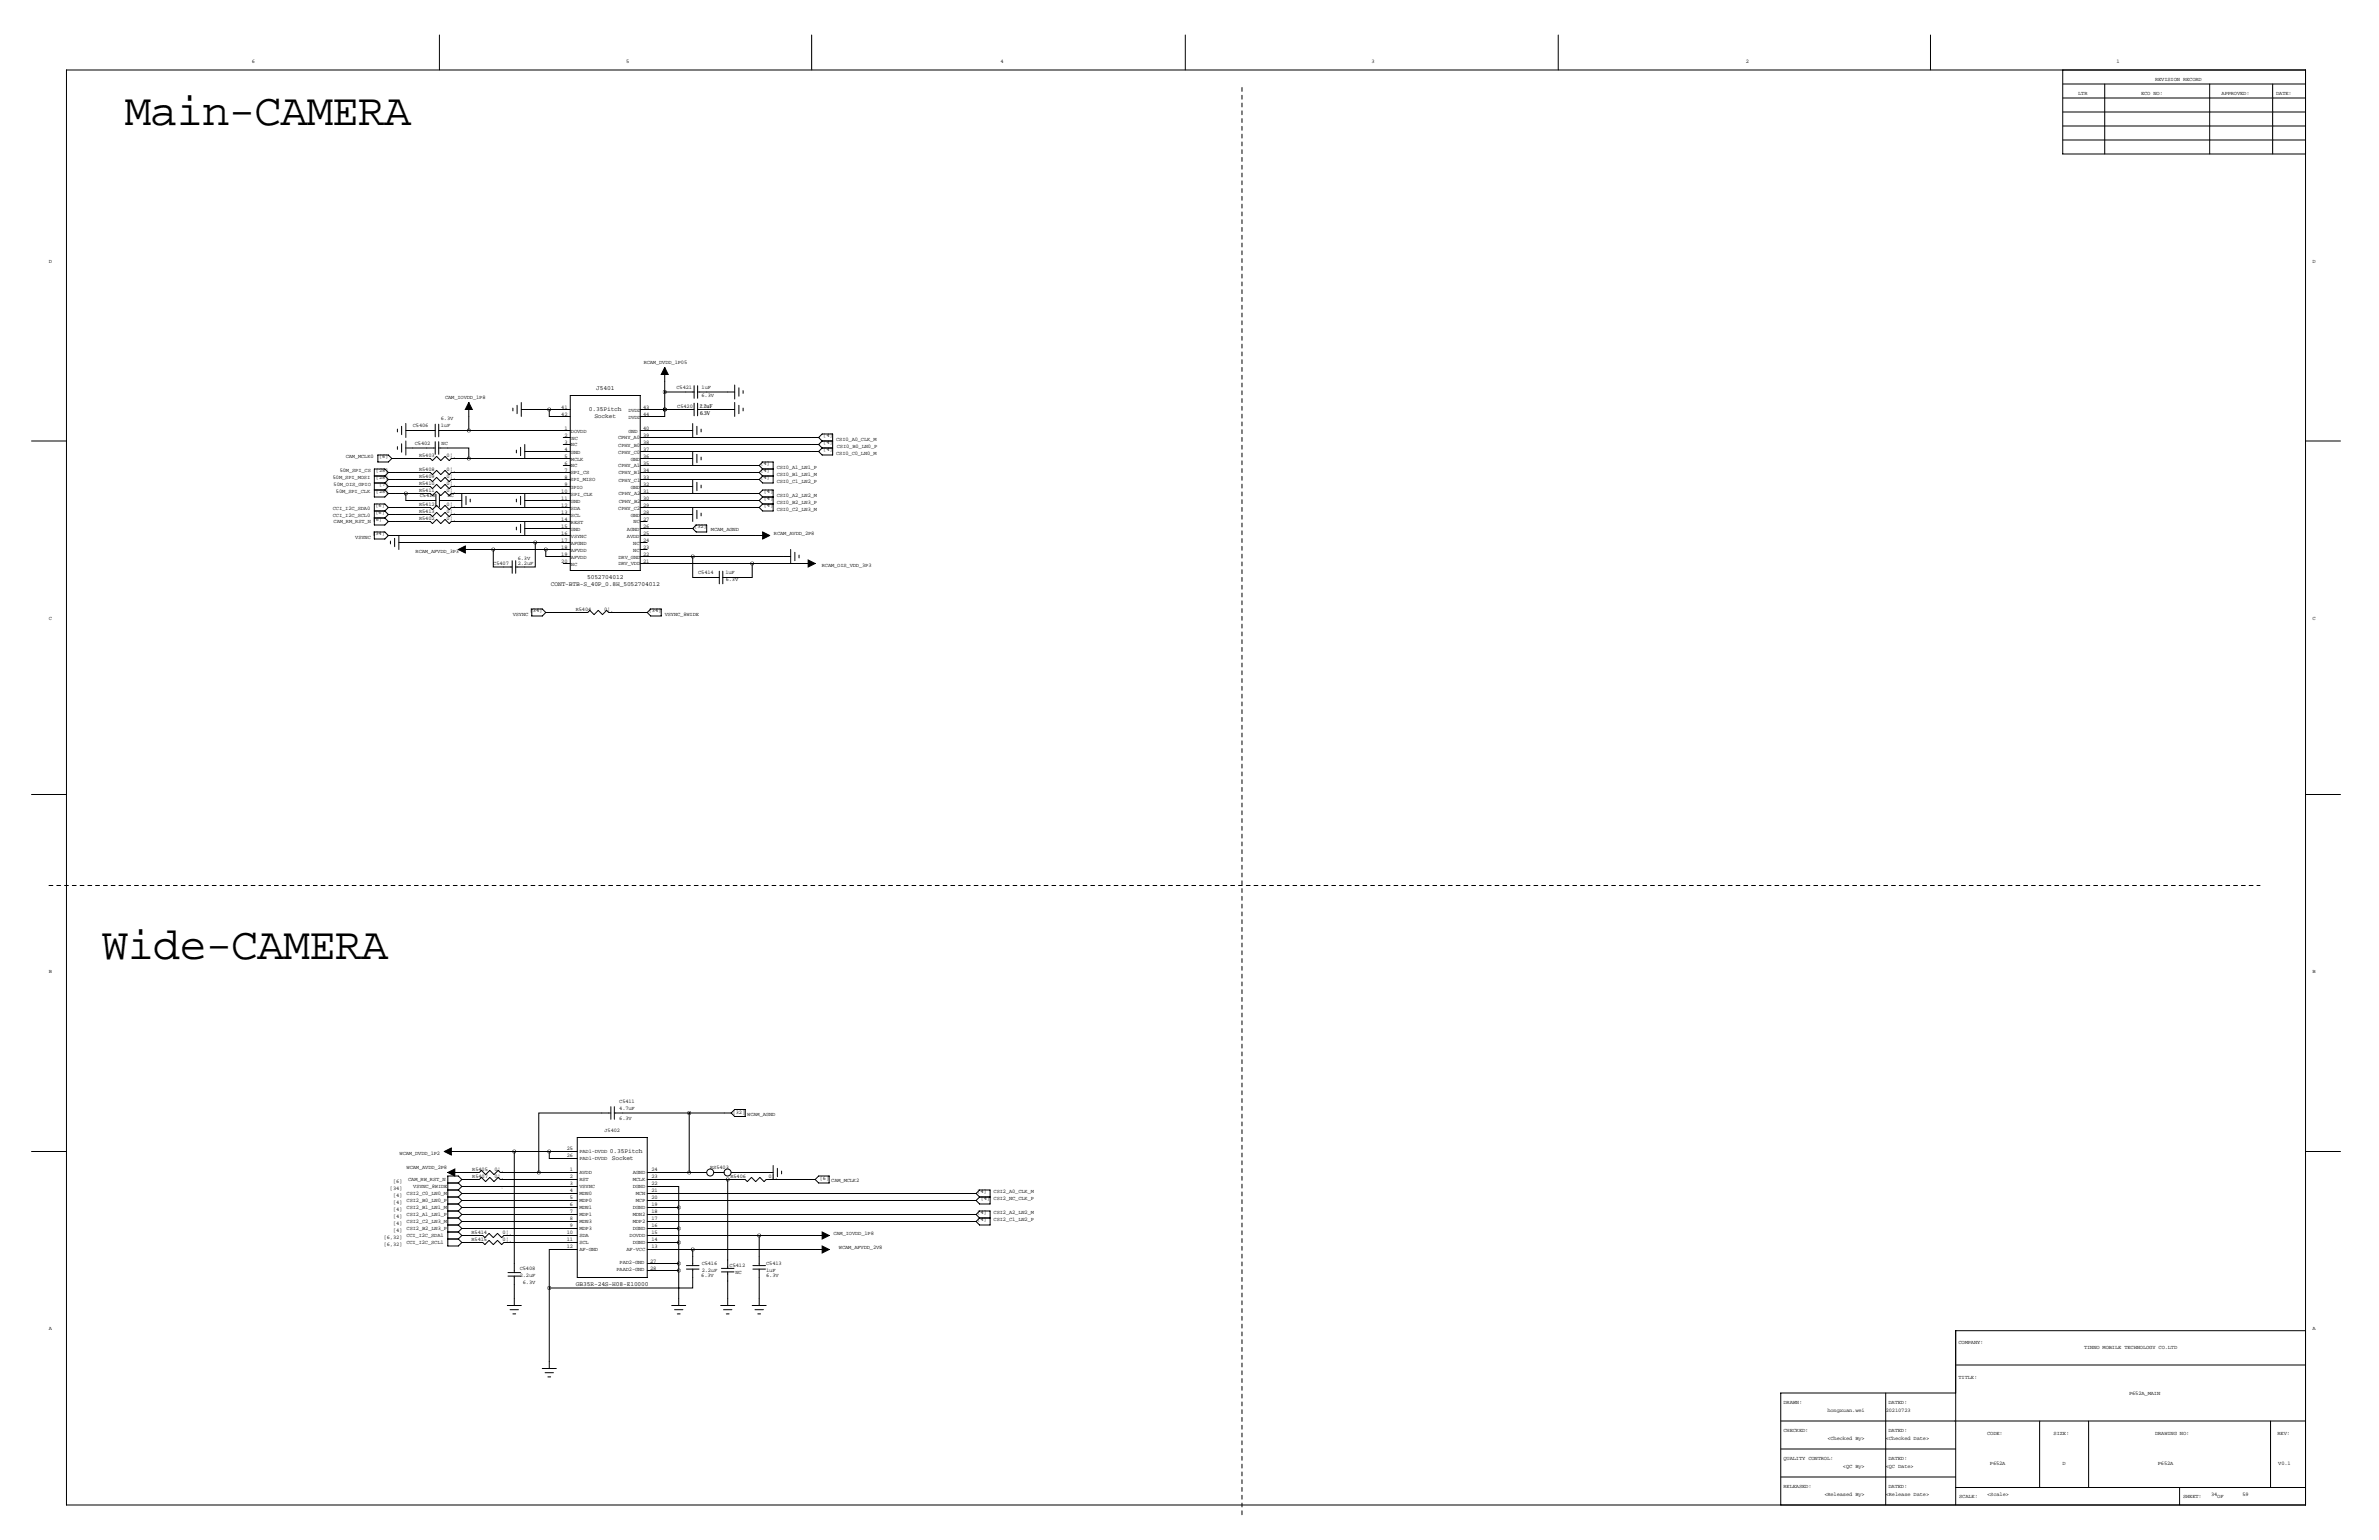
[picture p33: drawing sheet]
<svg xmlns="http://www.w3.org/2000/svg" width="864mm" height="559mm" viewBox="0 0 864 559" stroke-linecap="round" stroke-linejoin="round" font-family="sans-serif">
<defs><g id="words">
<g font-size="16.5">
<text x="45.2" y="45.5">Main-CAMERA</text>
<text x="36.8" y="348">Wide-CAMERA</text>
</g>
<g font-size="2.3">
<text x="216.4" y="141.6">J5401</text>
<text x="213.8" y="149.2">0.35Pitch</text>
<text x="215.8" y="151.8">Socket</text>
<text x="199.9" y="212.7">CONT-BTB-S_40P_0.8H_5052704012</text>
<text x="213.1" y="210.2">5052704012</text>
<text x="221.4" y="418.5">0.35Pitch</text>
<text x="222.1" y="421">Socket</text>
<text x="209.1" y="466.7">GB35R-24S-H08-E10000</text>
</g>
<g font-size="2">
<text x="91.4" y="22.9">6</text>
<text x="227.3" y="22.9">5</text>
<text x="363.2" y="22.9">4</text>
<text x="497.8" y="22.9">3</text>
<text x="633.7" y="22.9">2</text>
<text x="768.3" y="22.9">1</text>
<text x="782.3" y="29.2">REVISION RECORD</text>
<text x="754.4" y="34.3">LTR</text>
<text x="777.2" y="34.3">ECO NO:</text>
<text x="806.5" y="34.3">APPROVED:</text>
<text x="826.3" y="34.3">DATE:</text>
<text x="17.8" y="95.3">D</text>
<text x="839.5" y="95.3">D</text>
<text x="233.7" y="132.1">RCAM_DVDD_1P05</text>
<text x="245.6" y="141.3">C5421</text>
<text x="254.7" y="143.9">6.3V</text>
<text x="254.7" y="141.1">1uF</text>
<text x="161.6" y="144.8">CAM_IOVDD_1P8</text>
<text x="203.7" y="148.3">41</text>
<text x="228.1" y="149.6">DVDD</text>
<text x="233.4" y="148.3">43</text>
<text x="245.9" y="147.9">C5420</text>
<text x="254" y="148">2.2uF</text>
<text x="149.9" y="154.9">C5406</text>
<text x="160" y="152.4">6.3V</text>
<text x="160" y="154.9">1uF</text>
<text x="203.7" y="150.9">42</text>
<text x="204.9" y="156">1</text>
<text x="228.1" y="151.9">DVDD</text>
<text x="233.4" y="156">40</text>
<text x="233.4" y="150.9">44</text>
<text x="254.2" y="150.7">6.3V</text>
<text x="150.6" y="161.3">C5402</text>
<text x="160.3" y="161.3">NC</text>
<text x="204.9" y="158.5">2</text>
<text x="204.9" y="161">3</text>
<text x="207.3" y="157">DOVDD</text>
<text x="207.3" y="161.9">NC</text>
<text x="207.5" y="159.5">NC</text>
<text x="224.4" y="159.5">CPHY_A0</text>
<text x="228.1" y="157">GND</text>
<text x="233.4" y="161">38</text>
<text x="233.4" y="158.5">39</text>
<text x="298.9" y="161.1">[4]</text>
<text x="298.9" y="158.6">[4]</text>
<text x="303.5" y="160">CSI0_A0_CLK_M</text>
<text x="125.5" y="166.4">CAM_MCLK0</text>
<text x="137.6" y="166.2">[6]</text>
<text x="152.1" y="165.7">R5403</text>
<text x="162.1" y="165.7">0¦¸</text>
<text x="204.9" y="163.6">4</text>
<text x="204.9" y="166.1">5</text>
<text x="207.3" y="164.6">GND</text>
<text x="207.3" y="167.1">MCLK</text>
<text x="224.4" y="162.2">CPHY_B0</text>
<text x="224.4" y="164.6">CPHY_C0</text>
<text x="229" y="167.1">GND</text>
<text x="233.4" y="166.1">36</text>
<text x="233.4" y="163.6">37</text>
<text x="298.9" y="163.7">[4]</text>
<text x="303.5" y="164.9">CSI0_C0_LN0_M</text>
<text x="303.8" y="162.4">CSI0_B0_LN0_P</text>
<text x="120.8" y="174">50M_SPI_MOSI</text>
<text x="123.3" y="171.4">50M_SPI_CS</text>
<text x="136.5" y="171.3">[28]</text>
<text x="136.5" y="173.8">[28]</text>
<text x="152.1" y="170.7">R5408</text>
<text x="152.1" y="173.3">R5409</text>
<text x="162.1" y="170.7">0¦¸</text>
<text x="162.1" y="173.3">0¦¸</text>
<text x="204.9" y="168.7">6</text>
<text x="204.9" y="171.2">7</text>
<text x="204.9" y="173.7">8</text>
<text x="207.2" y="172.2">SPI_CS</text>
<text x="207.3" y="169.4">NC</text>
<text x="224.4" y="169.6">CPHY_A1</text>
<text x="224.5" y="172">CPHY_B1</text>
<text x="233.4" y="173.7">33</text>
<text x="233.4" y="171.2">34</text>
<text x="233.4" y="168.7">35</text>
<text x="276" y="168.7">[4]</text>
<text x="276" y="171.3">[4]</text>
<text x="276" y="173.8">[4]</text>
<text x="281.9" y="170.2">CSI0_A1_LN1_P</text>
<text x="281.9" y="172.7">CSI0_B1_LN1_M</text>
<text x="121.1" y="176.5">50M_OIS_GPIO</text>
<text x="122" y="179.1">50M_SPI_CLK</text>
<text x="136.5" y="178.9">[28]</text>
<text x="137.6" y="176.4">[7]</text>
<text x="152.1" y="175.8">R5410</text>
<text x="152.1" y="178.4">R5411</text>
<text x="162.1" y="175.8">0¦¸</text>
<text x="162.1" y="178.4">0¦¸</text>
<text x="203.7" y="178.8">10</text>
<text x="204.9" y="176.3">9</text>
<text x="207" y="174.5">SPI_MISO</text>
<text x="207" y="177.3">GPIO</text>
<text x="207.3" y="179.8">SPI_CLK</text>
<text x="224.5" y="174.8">CPHY_C1</text>
<text x="224.5" y="179.7">CPHY_A2</text>
<text x="229" y="177.3">GND</text>
<text x="233.4" y="178.8">31</text>
<text x="233.4" y="176.3">32</text>
<text x="277.3" y="178.9">[4]</text>
<text x="281.9" y="175.3">CSI0_C1_LN2_P</text>
<text x="120.8" y="185.2">CCI_I2C_SDA0</text>
<text x="136.3" y="184">[6]</text>
<text x="152.1" y="183.4">R5412</text>
<text x="152.1" y="186">R5413</text>
<text x="152.4" y="180.2">C5418</text>
<text x="162.1" y="183.4">0¦¸</text>
<text x="162.1" y="186">0¦¸</text>
<text x="162.6" y="180.2">NC</text>
<text x="203.7" y="181.4">11</text>
<text x="203.7" y="183.9">12</text>
<text x="207.3" y="184.9">SDA</text>
<text x="207.3" y="182.4">GND</text>
<text x="224.4" y="184.9">CPHY_C2</text>
<text x="224.6" y="182.4">CPHY_B2</text>
<text x="233.4" y="183.9">29</text>
<text x="233.4" y="181.4">30</text>
<text x="277.3" y="181.4">[4]</text>
<text x="277.3" y="184">[4]</text>
<text x="281.9" y="182.9">CSI0_B2_LN3_P</text>
<text x="281.9" y="185.4">CSI0_C2_LN3_M</text>
<text x="281.9" y="180.3">CSI0_A2_LN2_M</text>
<text x="120.8" y="187.7">CCI_I2C_SCL0</text>
<text x="121.1" y="189.8">CAM_RM_RST_N</text>
<text x="135.3" y="189.1">[6]</text>
<text x="136.3" y="186.5">[6]</text>
<text x="152.1" y="188.5">R5402</text>
<text x="162.1" y="188.5">0¦¸</text>
<text x="203.7" y="186.4">13</text>
<text x="203.7" y="189">14</text>
<text x="203.7" y="191.5">15</text>
<text x="207.3" y="187.7">SCL</text>
<text x="207.3" y="190">REST</text>
<text x="229" y="187.5">GND</text>
<text x="230" y="189.9">NC</text>
<text x="233.4" y="191.5">26</text>
<text x="233.4" y="189">27</text>
<text x="233.4" y="186.4">28</text>
<text x="252" y="191.6">[32]</text>
<text x="129" y="195.6">VSYNC</text>
<text x="135.2" y="194.1">[34]</text>
<text x="203.7" y="194.1">16</text>
<text x="203.7" y="196.6">17</text>
<text x="207.3" y="195.1">VSYNC</text>
<text x="207.3" y="192.5">GND</text>
<text x="207.3" y="197.6">AFGND</text>
<text x="227.6" y="192.5">AGND</text>
<text x="227.6" y="195.1">AVDD</text>
<text x="229.9" y="197.6">NC</text>
<text x="233.4" y="196.6">24</text>
<text x="233.4" y="194.1">25</text>
<text x="258.1" y="192.5">MCAM_AGND</text>
<text x="281" y="194.1">RCAM_AVDD_2P8</text>
<text x="150.9" y="200.7">RCAM_AFVDD_3P3</text>
<text x="188" y="203.2">6.3V</text>
<text x="203.7" y="199.1">18</text>
<text x="203.7" y="201.7">19</text>
<text x="207.3" y="200.2">AFVDD</text>
<text x="207.3" y="202.7">AFVDD</text>
<text x="224.5" y="202.7">DRV_GND</text>
<text x="229.9" y="200.2">NC</text>
<text x="233.4" y="201.7">22</text>
<text x="233.4" y="199.1">23</text>
<text x="179.1" y="205">C5407</text>
<text x="188" y="205">2.2uF</text>
<text x="203.7" y="204.2">20</text>
<text x="207.3" y="205.2">NC</text>
<text x="224.5" y="205.1">DRV_VDD</text>
<text x="233.4" y="204.2">21</text>
<text x="253.4" y="208.1">C5414</text>
<text x="263.3" y="208.1">1uF</text>
<text x="298.3" y="205.7">RCAM_OIS_VDD_3P3</text>
<text x="263.5" y="210.7">6.3V</text>
<text x="209" y="221.5">R5404</text>
<text x="219.3" y="221.5">0¦¸</text>
<text x="17.8" y="224.8">C</text>
<text x="186.1" y="223.5">VSYNC</text>
<text x="192.3" y="222.1">[34]</text>
<text x="235.5" y="222.1">[34]</text>
<text x="241.3" y="223.5">VSYNC_8WIDE</text>
<text x="839.5" y="224.8">C</text>
<text x="17.8" y="353.1">B</text>
<text x="839.5" y="353.1">B</text>
<text x="224.8" y="400">C5411</text>
<text x="224.8" y="402.6">4.7uF</text>
<text x="224.8" y="406.4">6.3V</text>
<text x="266" y="404.2">[32]</text>
<text x="271.3" y="404.9">WCAM_AGND</text>
<text x="219.4" y="410.8">J5402</text>
<text x="145.1" y="418.9">WCAM_DVDD_1P2</text>
<text x="205.8" y="419.9">26</text>
<text x="205.8" y="417.3">25</text>
<text x="210.3" y="418.4">PAD1-DVDD</text>
<text x="147.6" y="424.2">WCAM_AVDD_2P8</text>
<text x="171.4" y="424.7">R5405</text>
<text x="179.5" y="424.7">0¦¸</text>
<text x="206.9" y="424.9">1</text>
<text x="210.3" y="420.9">PAD1-DVDD</text>
<text x="236.5" y="424.9">24</text>
<text x="257.8" y="424">RS5403</text>
<text x="141.5" y="431.6">[34]</text>
<text x="142.7" y="429.1">[6]</text>
<text x="148.2" y="428.5">CAM_RW_RST_N</text>
<text x="150" y="431.1">VSYNC_8WIDE</text>
<text x="171.4" y="427.3">R5407</text>
<text x="179.5" y="427.3">0¦¸</text>
<text x="206.9" y="430">3</text>
<text x="206.9" y="427.5">2</text>
<text x="210.3" y="431.1">VSYNC</text>
<text x="210.3" y="426">AVDD</text>
<text x="210.3" y="428.5">RST</text>
<text x="229.7" y="428.5">MCLK</text>
<text x="229.7" y="431.1">DGND</text>
<text x="229.7" y="426">AGND</text>
<text x="236.5" y="427.5">23</text>
<text x="236.5" y="430">22</text>
<text x="265.2" y="427.3">R5406</text>
<text x="279" y="427.3">0¦¸</text>
<text x="297.6" y="428.3">[6]</text>
<text x="301.8" y="429">CAM_MCLK2</text>
<text x="142.7" y="436.7">[4]</text>
<text x="142.7" y="434.2">[4]</text>
<text x="147.6" y="436.2">CSI2_B0_LN0_P</text>
<text x="147.6" y="433.6">CSI2_C0_LN0_M</text>
<text x="206.9" y="435.1">5</text>
<text x="206.9" y="432.6">4</text>
<text x="206.9" y="437.6">6</text>
<text x="210.3" y="436.2">MDP0</text>
<text x="210.3" y="433.6">MDN0</text>
<text x="230.8" y="433.6">MCN</text>
<text x="230.8" y="436.2">MCP</text>
<text x="236.5" y="432.6">21</text>
<text x="236.5" y="437.6">19</text>
<text x="236.5" y="435.1">20</text>
<text x="354.8" y="432.9">[4]</text>
<text x="356" y="435.4">[4]</text>
<text x="360.7" y="432.9">CSI2_A0_CLK_M</text>
<text x="360.7" y="435.4">CSI2_NC_CLK_P</text>
<text x="142.7" y="441.8">[4]</text>
<text x="142.7" y="439.3">[4]</text>
<text x="147.6" y="441.2">CSI2_A1_LN1_P</text>
<text x="147.6" y="438.7">CSI2_B1_LN1_M</text>
<text x="147.6" y="443.8">CSI2_C2_LN3_M</text>
<text x="206.9" y="440.2">7</text>
<text x="206.9" y="442.7">8</text>
<text x="210.3" y="441.2">MDP1</text>
<text x="210.3" y="438.7">MDN1</text>
<text x="210.3" y="443.8">MDN3</text>
<text x="229.7" y="438.7">DGND</text>
<text x="229.7" y="443.8">MDP2</text>
<text x="229.7" y="441.2">MDN2</text>
<text x="236.5" y="442.7">17</text>
<text x="236.5" y="440.2">18</text>
<text x="354.8" y="443.1">[4]</text>
<text x="354.8" y="440.5">[4]</text>
<text x="360.7" y="440.5">CSI2_A2_LN2_M</text>
<text x="360.7" y="443.1">CSI2_C1_LN2_P</text>
<text x="139.3" y="449.4">[6,32]</text>
<text x="142.7" y="446.9">[4]</text>
<text x="142.7" y="444.3">[4]</text>
<text x="147.5" y="448.9">CCI_I2C_SDA1</text>
<text x="147.6" y="446.3">CSI2_B2_LN3_P</text>
<text x="171.2" y="447.6">R5414</text>
<text x="182.5" y="447.6">0¦¸</text>
<text x="205.8" y="447.8">10</text>
<text x="206.9" y="445.3">9</text>
<text x="210.3" y="446.3">MDP3</text>
<text x="210.3" y="448.9">SDA</text>
<text x="228.6" y="448.9">DOVDD</text>
<text x="229.7" y="446.3">DGND</text>
<text x="236.5" y="447.8">15</text>
<text x="236.5" y="445.3">16</text>
<text x="302.6" y="448.1">CAM_IOVDD_1P8</text>
<text x="139.3" y="452">[6,32]</text>
<text x="147.5" y="451.4">CCI_I2C_SCL1</text>
<text x="171.2" y="450.1">R5415</text>
<text x="182.5" y="450.1">0¦¸</text>
<text x="205.8" y="450.3">11</text>
<text x="205.8" y="452.9">12</text>
<text x="210.3" y="451.4">SCL</text>
<text x="210.3" y="453.9">AF-GND</text>
<text x="227.4" y="453.9">AF-VCC</text>
<text x="229.7" y="451.4">DGND</text>
<text x="236.5" y="452.9">13</text>
<text x="236.5" y="450.3">14</text>
<text x="304.5" y="453.4">WCAM_AFVDD_2V8</text>
<text x="188.7" y="460.8">C5408</text>
<text x="223.8" y="461.3">PAAD2-GND</text>
<text x="224.9" y="458.8">PAD2-GND</text>
<text x="236" y="458.2">27</text>
<text x="236" y="460.8">28</text>
<text x="254.7" y="459">C5416</text>
<text x="254.7" y="461.6">2.2uF</text>
<text x="264.9" y="459.7">C5412</text>
<text x="278.1" y="461.6">1uF</text>
<text x="278.1" y="459">C5413</text>
<text x="188.7" y="463.4">2.2uF</text>
<text x="189.8" y="465.9">6.3V</text>
<text x="254.6" y="463.4">6.3V</text>
<text x="267" y="462.3">NC</text>
<text x="278.1" y="463.4">6.3V</text>
<text x="17.8" y="482.6">A</text>
<text x="839.5" y="482.6">A</text>
<text x="710.9" y="487.7">COMPANY:</text>
<text x="756.5" y="489.5">TINNO MOBILE TECHNOLOGY CO.LTD</text>
<text x="710.9" y="500.4">TITLE:</text>
<text x="647.4" y="509.3">DRAWN:</text>
<text x="685.5" y="509.3">DATED:</text>
<text x="772.9" y="506">P652A_MAIN</text>
<text x="663.4" y="512.4">hongxuan.wei</text>
<text x="684.5" y="512.4">20210723</text>
<text x="647.4" y="519.4">CHECKED:</text>
<text x="685.5" y="519.4">DATED:</text>
<text x="721.4" y="520.7">CODE:</text>
<text x="745.5" y="520.7">SIZE:</text>
<text x="782.3" y="520.7">DRAWING NO:</text>
<text x="826.8" y="520.7">REV:</text>
<text x="663.4" y="522.5">&lt;Checked By&gt;</text>
<text x="684.5" y="522.5">&lt;Checked Date&gt;</text>
<text x="647.4" y="529.6">QUALITY CONTROL:</text>
<text x="669" y="532.7">&lt;QC By&gt;</text>
<text x="684.5" y="532.7">&lt;QC Date&gt;</text>
<text x="685.5" y="529.6">DATED:</text>
<text x="722.4" y="531.4">P652A</text>
<text x="748.7" y="531.4">D</text>
<text x="783.3" y="531.4">P652A</text>
<text x="827.1" y="531.4">V0.1</text>
<text x="647.4" y="539.8">RELEASED:</text>
<text x="685.5" y="539.8">DATED:</text>
<text x="662.3" y="542.8">&lt;Released By&gt;</text>
<text x="684.5" y="542.8">&lt;Release Date&gt;</text>
<text x="711.2" y="543.6">SCALE:</text>
<text x="721.4" y="542.8">&lt;Scale&gt;</text>
<text x="792.5" y="543.6">SHEET:</text>
<text x="802.6" y="542.8">34</text>
<text x="804.9" y="543.6">OF</text>
<text x="814.1" y="542.8">59</text>
</g>
<text font-size=".4" x="182.4" y="431.5" transform="rotate(-90 182.4 431.5)">R0201</text>
</g></defs>
<g fill="none" stroke="#000" stroke-width=".36">
<path d="M159.5 12.7v12.7M294.6 12.7v12.7M430.3 12.7v12.7M565.7 12.7v12.7M700.8 12.7v12.7M24.1 25.4h812.8v520.7h-812.8zM748.8 25.4v30.5h88.1M748.8 35.6h88.1M748.8 30.5h88.1M764 30.5v25.4M802.1 30.5v25.4M825 30.5v25.4"/>
<path d="M748.8 50.8h88.1M748.8 45.7h88.1M748.8 40.6h88.1M241.3 133.4v15.2M252 140v4.5M253.2 140v4.5M266.7 139.7v5.1M144.3 155.7v1M145.8 154.7v3M147.3 156.2h10.7M147.3 153.7v5.1M158 153.9v4.6"/>
<path d="M159.3 153.9v4.6M159.3 156.2h47.7M170.2 146.1v10.1M186.2 148.1v1M187.7 147.1v3M189.2 148.6h17.8M189.2 146.1v5M199.4 148.6v2.5h7.6M204.5 158.8h2.5M207 143.5h25.4v63.5h-25.4zM232.4 156.2h19.1M232.4 158.8h64.8"/>
<path d="M232.4 148.6h19.6M241.3 148.6v2.5h-8.9M241.3 148.6h.1M251.5 153.7v5.1M252 142.2h-10.7M252 146.3v4.6M253 154.7v3M253.2 148.6h13.5M253.2 142.2h13.5M253.2 146.3v4.6M254.5 155.7v1M266.7 146.1v5"/>
<path d="M268.2 140.7v3.1M268.2 147.1v3M269.7 141.7v1M269.7 148.1v1M297.2 158.8l1.3-1.3h3.8v7.6h-3.8l-1.3-1.3M297.2 158.8l1.3 1.2M11.4 160h12.7M135.9 172.7h3.8M135.9 175.3h3.8M135.9 177.8h3.8M137.2 165.1h3.8l1.2 1.3-1.2 1.2h-3.8zM139.7 172.7l1.3 1.3"/>
<path d="M139.7 175.3l1.3 1.2M139.7 177.8l1.3 1.3M141 171.4h15.2l.8 .8 1.5-1.5 1.5 1.5 1.5-1.5 1.6 1.5 .7-.7 43.2-.1M141 174h15.2l.8 .8 1.5-1.6 1.5 1.6 1.5-1.6 1.6 1.6 .7-.8h43.2M141 176.5h15.2l.8 .8 1.5-1.5 1.5 1.5 1.5-1.5 1.6 1.5 .7-.8h43.2M141 179.1h15.2l.8 .7 1.5-1.5 1.5 1.5 1.5-1.5 1.6 1.5 .7-.7h43.2M141 171.4l-1.3-1.2h-3.8v10.1h3.8l1.3-1.2M141 171.4l-1.3 1.3M141 174l-1.3 1.3M141 176.5l-1.3 1.3M142.2 166.4h14l.8 .7 1.5-1.5 1.5 1.5 1.5-1.5 1.6 1.5 .7-.7h43.2M144.3 162.1v1"/>
<path d="M145.8 161v3.1M147.3 162.6h10.7M147.3 179.1v2.5h10.9M147.3 160v5.1M158 160.3v4.5M158.2 179.3v4.6M159.3 160.3v4.5M159.3 162.6h10.9v3.8M159.5 179.3v4.6M167.6 179.1v5M187.5 163.3v1M189 162.3v3.1"/>
<path d="M190.5 161.3v5.1M190.5 179.1v5M190.5 163.8h16.5M204.5 161.3h2.5M204.5 168.9h2.5M232.4 161.3h64.8M232.4 163.8h64.8M232.4 166.4h19.1M232.4 168.9h43.2M232.4 171.4h43.2M232.4 174h43.2M232.4 176.5h19.1"/>
<path d="M232.4 179.1h43.2M251.5 163.8v5.1M251.5 174v5.1M253 164.8v3.1M253 175v3.1M254.5 165.9v1M254.5 176v1M275.6 168.9l1.3-1.3h3.8v7.7h-3.8l-1.3-1.3M275.6 179.1l1.3-1.3h3.8v7.6h-3.8l-1.3-1.3M275.6 168.9l1.3 1.3M275.6 171.4l1.3 1.3M275.6 179.1l1.3 1.2"/>
<path d="M276.9 172.7h3.8M276.9 170.2h3.8M276.9 170.2l-1.3 1.2M276.9 172.7l-1.3 1.3M297.2 161.3l1.3 1.3M298.5 160h3.8M298.5 162.6h3.8M298.5 160l-1.3 1.3M298.5 162.6l-1.3 1.2M836.9 160h12.7M135.9 193h3.8l1.3 1.3-1.3 1.3h-3.8zM135.9 188h3.8"/>
<path d="M135.9 185.4h3.8M139.7 185.4l1.3 1.3M139.7 188l1.3 1.2M141 184.1h15.2l.8 .8 1.5-1.5 1.5 1.5 1.5-1.5 1.6 1.5 .7-.7 43.2-.1M141 186.7h15.2l.8 .8 1.5-1.6 1.5 1.6 1.5-1.6 1.6 1.6 .7-.8h43.2M141 189.2h15.2l.8 .8 1.5-1.5 1.5 1.5 1.5-1.5 1.6 1.5 .7-.8h43.2M141 194.3h66M141 184.1l-1.3-1.2h-3.8v7.6h3.8l1.3-1.3M141 186.7l-1.3 1.3M141 184.1l-1.3 1.3M141.7 196.3v1.1M143.3 195.3v3.1"/>
<path d="M144.8 194.3v5.1M144.8 196.8h62.2M159.5 181.6h8.1M166.4 199.4h40.6M169.2 180.1v3M170.7 181.1v1M179.1 199.4v6.3h6.8M187.5 181.1v1M187.5 191.3v1M189 180.1v3M189 190.2v3.1M190.5 189.2v5.1"/>
<path d="M190.5 181.6h16.5M190.5 191.8h16.5M194.3 196.8v8.9h-7.1M198.1 199.4v2.5h8.9M232.4 181.6h43.2M232.4 184.1h43.2M232.4 186.7h19.1M232.4 189.2h2.5M232.4 191.8h19.1M232.4 194.3h47M232.4 196.8h2.5M232.4 199.4h2.5"/>
<path d="M251.5 191.8l1.2-1.3h3.8v2.5h-3.8zM251.5 184.2v5M253 185.2v3M254.5 186.2v1M275.6 181.6l1.3 1.3M276.9 180.3l-1.3 1.3M276.9 180.3h3.8M276.9 182.9h3.8M276.9 182.9l-1.3 1.2M287 199.4v5.1M185.9 203.5v4.5M187.2 203.5v4.5"/>
<path d="M204.5 204.5h2.5M232.4 201.9h54.6M232.4 204.5h63.5M251.5 201.9v7.6l9.6 .1M261.1 207.3v4.5M262.4 207.3v4.5M273.1 204.5v5l-10.7 .1M288.5 200.4v3.1M290.1 201.4v1M193 221h3.8l1.3 1.2-1.3 1.3h-3.8zM198.1 222.2l15.3 .1 .7-.8 1.5 1.5 1.6-1.5 1.5 1.5 1.5-1.5 .8 .7h13.9M234.9 222.2l1.3-1.2h3.8v2.5h-3.8z"/>
<path d="M11.4 288.3h12.7M836.9 288.3h12.7M11.4 417.8h12.7M161.3 417.8h48.2M186.7 417.8v44M199.4 417.8v2.6h10.1M209.5 412.7h25.4v50.8h-25.4zM221.7 401.6v4.5M221.7 403.9h-26.1v21.5M223 401.6v4.5M223 403.9h42.4M250.2 403.9v21.5"/>
<path d="M265.4 403.9l1.3-1.3h3.8v2.5h-3.8zM836.9 417.8h12.7M162.6 429.3h3.8M162.6 431.8h3.8M162.6 434.3h3.8M162.6 436.9h3.8M162.6 439.4h3.8M162.6 425.4h11.4l.8-.7 1.5 1.5 1.5-1.5 1.5 1.5 1.5-1.5 .8 .7h27.9M166.4 439.4l1.2 1.3M166.4 429.3l1.2 1.2M166.4 434.3l1.2 1.3M166.4 431.8l1.2 1.3"/>
<path d="M166.4 436.9l1.2 1.2M167.6 428h6.4l.8-.8 1.5 1.6 1.5-1.6 1.5 1.6 1.5-1.6 .8 .8h27.9M167.6 433.1h41.9M167.6 438.1h41.9M167.6 435.6h41.9M167.6 430.5h41.9M167.6 428l-1.2 1.3M167.6 428l-1.2-1.3h-3.8v25.4h3.8l1.2-1.3M167.6 430.5l-1.2 1.3M167.6 435.6l-1.2 1.3M167.6 433.1l-1.2 1.2M167.6 438.1l-1.2 1.3"/>
<path d="M235 430.5h11.4v7.6M235 428h35.5l.8 .8 1.5-1.6 1.5 1.6 1.5-1.6 1.6 1.6 .7-.8h17.8M235 433.1h119.3M235 435.6h119.3M235 425.4h21.5M246.4 438.1h-11.4M246.4 438.1v35.6M259.1 425.4h3.8M264.2 428v32.2M265.4 425.4h15.3M280.7 422.9v5.1M282.2 423.9v3.1"/>
<path d="M283.7 424.9v1.1M295.9 428l1.3-1.3h3.8v2.6h-3.8zM354.3 433.1l1.3-1.3h3.8v5.1h-3.8l-1.3-1.3M354.3 433.1l1.3 1.2M355.6 434.3l-1.3 1.3M355.6 434.3h3.8M162.6 442h3.8M162.6 444.5h3.8M162.6 447h3.8M162.6 449.6h3.8M166.4 442l1.2 1.2M166.4 444.5l1.2 1.3"/>
<path d="M166.4 447l1.2 1.3M166.4 449.6l1.2 1.2M167.6 443.2h41.9M167.6 448.3h7.7l.7 .8 1.5-1.6 1.6 1.6 1.5-1.6 1.5 1.6 .8-.8h26.6M167.6 450.8h7.7l.7 .8 1.5-1.5 1.6 1.5 1.5-1.5 1.5 1.5 .8-.7 26.6-.1M167.6 445.8h41.9M167.6 440.7h41.9M167.6 440.7l-1.2 1.3M167.6 445.8l-1.2 1.2M167.6 443.2l-1.2 1.3M167.6 448.3l-1.2 1.3M209.5 453.4h-10.1v14"/>
<path d="M235 443.2h119.3M235 448.3h66M235 453.4h66M235 440.7h119.3M246.4 450.8h-11.4M246.4 445.8h-11.4M246.4 458.5h-11.4M249.2 459.2h4.5M251.5 453.4v5.8M273.3 459.2h4.6M275.6 448.3v10.9M354.3 440.7l1.3-1.3h3.8v5.1h-3.8l-1.3-1.3"/>
<path d="M354.3 440.7l1.3 1.3M355.6 442h3.8M355.6 442l-1.3 1.2M184.1 473.7h5.1M184.4 461.8h4.6M184.4 463h4.6M185.2 475.2h3M186.2 476.8h1M186.7 463v10.7M199.4 467.4v29.2M235 461h11.4M243.8 473.7h5.1"/>
<path d="M244.9 475.2h3M245.9 476.8h1M249.2 460.5h4.5M251.5 460.5v6.9h-52.1M261.6 473.7h5.1M261.9 461.5h4.5M261.9 460.2h4.5M262.6 475.2h3.1M263.7 476.8h1M264.2 461.5v12.2M273.1 473.7h5M273.3 460.5h4.6"/>
<path d="M274.1 475.2h3M275.1 476.8h1M275.6 460.5v13.2M196.8 496.6h5.1M197.9 498.1h3M198.9 499.6h1M709.9 495.3h127M836.9 482.9h-127v63.2M646.4 515.6h190.5M684.5 505.5v40.6M709.9 505.5h-63.5v40.6M740.4 515.6v24.1"/>
<path d="M758.2 515.6v24.1M824.2 515.6v24.1M646.4 535.9h63.5M646.4 525.8h63.5M709.9 539.8h127M791.2 539.8v6.3"/>
<circle cx="257.8" cy="425.4" r="1.27"/>
<circle cx="264.1" cy="425.4" r="1.27"/>
</g>
<path d="M450.8 31.8v518.1M17.8 321.3h802.6" fill="none" stroke="#000" stroke-width=".36" stroke-dasharray="1.4 1.4"/>
<path d="M241.3 133.3l1.3 2.6h-2.6zM170.2 146.1l1.2 2.5h-2.5zM166.4 199.4l2.5-1.3v2.6zM276.9 193l2.5 1.3-2.5 1.3zM293.4 203.2l2.5 1.3-2.5 1.2zM161.3 417.8l2.5-1.2v2.5zM162.6 425.4l2.5-1.2v2.5zM298.5 447l2.5 1.3-2.5 1.3zM298.5 452.1l2.5 1.3-2.5 1.3z" fill="#000" stroke="#000" stroke-width=".36"/>
<path d="M264.1 428a.05 .05 0 0 0 .1 0 .05 .05 0 0 0-.1 0zM275.5 448.3a.05 .05 0 0 0 .1 0 .05 .05 0 0 0-.1 0zM246.3 438.2a.05 .05 0 0 0 .1 0 .05 .05 0 0 0-.1 0zM246.3 445.8a.05 .05 0 0 0 .1 0 .05 .05 0 0 0-.1 0zM246.3 450.9a.05 .05 0 0 0 .1 0 .05 .05 0 0 0-.1 0zM199.3 417.8a.05 .05 0 0 0 .1 0 .05 .05 0 0 0-.1 0zM195.5 425.5a.05 .05 0 0 0 .1 0 .05 .05 0 0 0-.1 0zM246.3 458.5a.05 .05 0 0 0 .1 0 .05 .05 0 0 0-.1 0zM246.3 461a.05 .05 0 0 0 .1 0 .05 .05 0 0 0-.1 0zM186.6 417.8a.05 .05 0 0 0 .1 0 .05 .05 0 0 0-.1 0zM250.1 425.5a.05 .05 0 0 0 .1 0 .05 .05 0 0 0-.1 0zM179 199.4a.05 .05 0 0 0 .1 0 .05 .05 0 0 0-.1 0zM198.1 199.4a.05 .05 0 0 0 .1 0 .05 .05 0 0 0-.1 0zM194.3 196.9a.05 .05 0 0 0 .1 0 .05 .05 0 0 0-.1 0zM199.3 148.6a.05 .05 0 0 0 .1 0 .05 .05 0 0 0-.1 0zM273 204.5a.05 .05 0 0 0 .1 0 .05 .05 0 0 0-.1 0zM170.1 156.2a.05 .05 0 0 0 .1 0 .05 .05 0 0 0-.1 0zM251.4 453.4a.05 .05 0 0 0 .1 0 .05 .05 0 0 0-.1 0zM199.3 467.4a.05 .05 0 0 0 .1 0 .05 .05 0 0 0-.1 0zM147.3 179.1a.05 .05 0 0 0 .1 0 .05 .05 0 0 0-.1 0zM170.1 166.4a.05 .05 0 0 0 .1 0 .05 .05 0 0 0-.1 0zM250.1 403.9a.05 .05 0 0 0 .1 0 .05 .05 0 0 0-.1 0zM251.4 201.9a.05 .05 0 0 0 .1 0 .05 .05 0 0 0-.1 0z" fill="#000" stroke="#000" stroke-width="1.3"/>
<use href="#words"/>
</svg>
